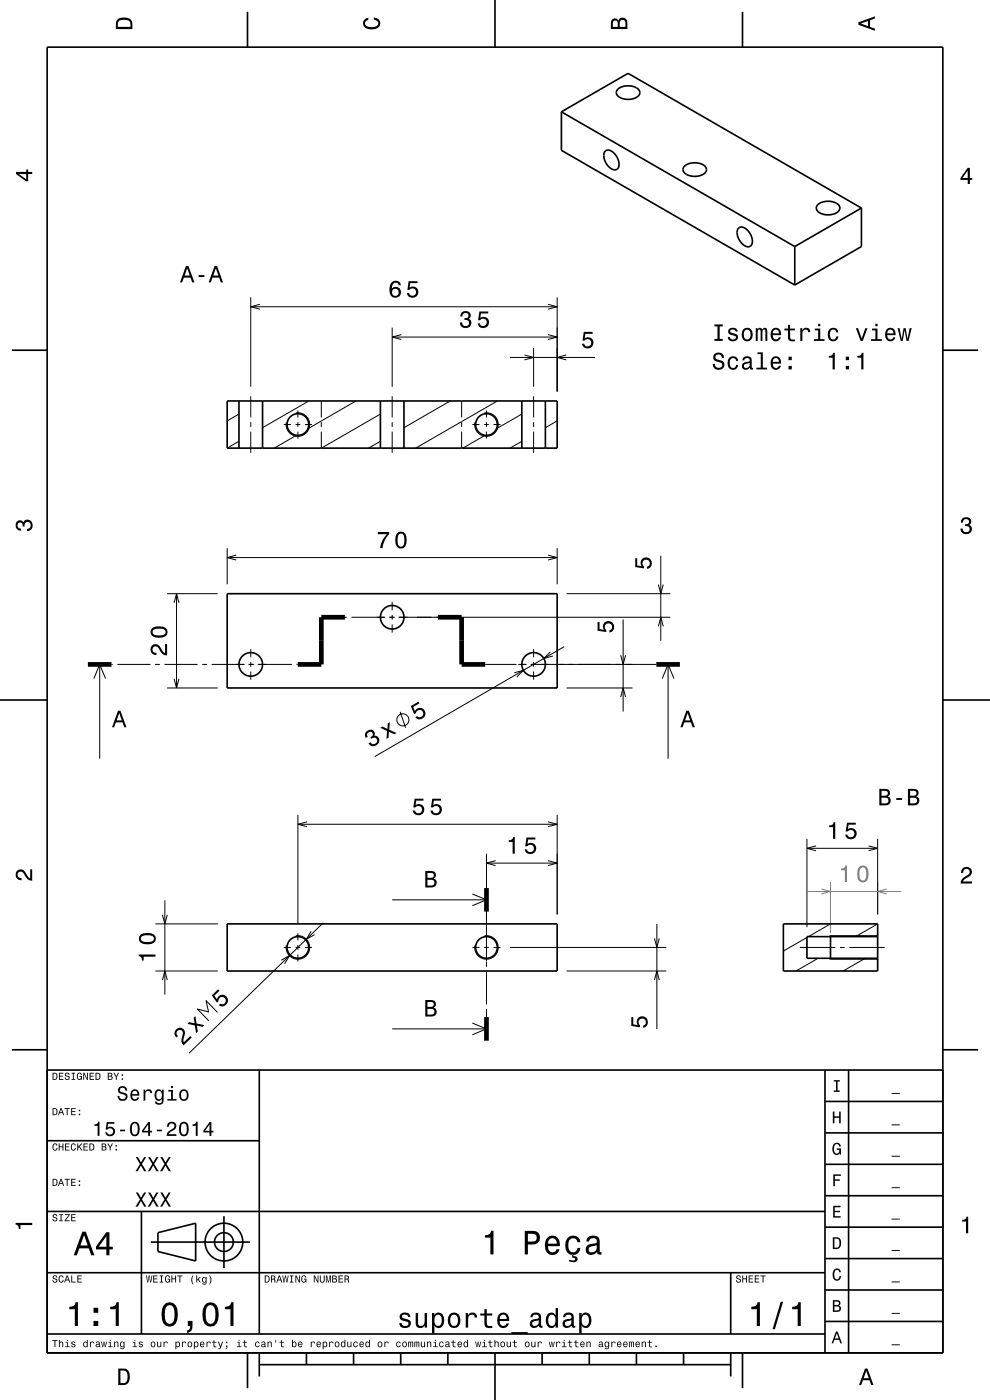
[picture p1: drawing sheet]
<svg xmlns="http://www.w3.org/2000/svg" width="210mm" height="297mm" viewBox="0 0 210 297" stroke-linecap="round" stroke-linejoin="round" font-family="sans-serif">
<g fill="none" stroke="#000" stroke-width=".21">
<path d="M53.2 63.1v19M53.2 65.1h65M55.1 64.6l-1.9 .5 1.9 .5M83.2 69.5v12.6M83.2 71.5h35M85.1 71l-1.9 .5 1.9 .5M108.2 75.8h18M111.3 75.3l1.9 .5-1.9 .5M113.2 73.8v8.3M116.3 71l1.9 .5-1.9 .5M116.3 64.6l1.9 .5-1.9 .5M118.2 63.1v20"/>
<path d="M120.1 75.3l-1.9 .5 1.9 .5M50.7 93.6l-2.5 1.5M50.7 87.8l-2.5 1.5M53.2 84.1v4.5M53.2 89.6v1M53.2 91.6v4.5M60.2 90.1h1.5M62.7 90.1h1M62.8 87.6a2.5 2.5 0 0 1 2.9 2.3 2.5 2.5 0 0 1-2.7 2.7 2.5 2.5 0 0 1-2.3-3M62.9 92.3l-4.7 2.8M63.2 87.1v1.5M63.2 89.6v1"/>
<path d="M63.2 91.6v1.5M64.7 90.1h1.5M65.5 85.1l-9.8 5.6M68.2 85.1v3.5M68.2 89.6v1M68.2 91.6v3.5M75.5 85.1l-10.2 5.9M80.7 93.6l-2.5 1.5M80.7 87.8l-12.5 7.3M83.2 84.1v4.5M83.2 89.6v1M83.2 91.6v4.5"/>
<path d="M95.5 85.1l-9.8 5.6M97.9 85.1v3.5M97.9 89.6v1M97.9 91.6v3.5M100.2 90.1h1.5M102.7 90.1h1M102.8 87.6a2.5 2.5 0 0 1 2.9 2.3 2.5 2.5 0 0 1-2.7 2.7 2.5 2.5 0 0 1-2.3-3M102.9 92.3l-4.7 2.8M103.2 87.1v1.5M103.2 89.6v1M103.2 91.6v1.5M104.7 90.1h1.5"/>
<path d="M105.5 85.1l-17.3 10M110.7 93.6l-2.5 1.5M110.7 87.8l-5.4 3.2M113.2 84.1v4.5M113.2 89.6v1M113.2 91.6v4.5M118.2 89.3l-2.5 1.4M48.2 116.3v7.6M48.2 118.3h70M50.1 117.8l-1.9 .5 1.9 .5M116.3 117.8l1.9 .5-1.9 .5M118.2 116.3v7.6"/>
<path d="M140.2 117.9v18M35.4 125.9h10.8M36.9 127.9l.5-2 .6 2M37.4 125.9v20M53.2 137.7v1.7M73.2 130.9h.3M74.5 130.9h7.2M82.5 130.9h1.2M83.2 127.7v1.7M83.2 130.4v1M83.2 132.4v1.8M84.5 130.9h57.7"/>
<path d="M113.2 137.7v1.7M116.8 138.3l-1.4 1.4 1.9-.5M119.7 137.2l-40.2 23.3M120.2 125.9h22M131.7 139l.5 1.9 .5-1.9M132.2 131.4v19.5M139.7 124l.5 1.9 .5-1.9M139.7 132.9l.5-2 .5 2M19.9 143.9l1.2-3 1.3 3M21.1 140.9v20M23.7 140.9h.2M24.9 140.9h7"/>
<path d="M32.9 140.9h1M34.9 140.9h7M35.4 145.9h10.8M36.9 144l.5 1.9 .6-1.9M42.9 140.9h1M44.9 140.9h7M52.7 140.9h1.2M53.2 140.4v1M53.2 142.4v1.8M54.7 140.9h7.2M62.9 140.9h.3M84.9 151l1.1 3.4"/>
<path d="M102.9 140.9h6.7M109.1 142.7l1.9-.5-1.4 1.4M109.9 140.9h1.8M112.6 140.9h26.6M113.2 140.4v1M113.2 142.4v1.8M120.2 145.9h14M131.7 147.9l.5-2 .5 2M140.5 143.9l1.2-3 1.3 3M141.7 140.9v20M63.2 172.9v23.1M63.2 174.9h55"/>
<path d="M65.1 174.3l-1.9 .6 1.9 .5M116.3 174.3l1.9 .6-1.9 .5M118.2 172.9v21.1M171.2 178v18.7M186.2 178v16M33 196h13.2M34.5 194.1l.5 1.9 .5-1.9M35 191v20M62.8 198.5a2.5 2.5 0 0 1 2.9 2.3 2.5 2.5 0 0 1-2.7 2.7 2.5 2.5 0 0 1-2.3-2.9M63.2 198v1.5M66 197.5l-1 1.8 1.7-1M68.6 195.8l-28.5 27.6"/>
<path d="M83.2 190.9h20M100.2 189.6l3 1.3-3 1.2M102.8 198.5a2.5 2.5 0 0 1 2.9 2.4 2.5 2.5 0 0 1-2.7 2.6 2.5 2.5 0 0 1-2.3-2.9M103.2 193.4v1.7M103.2 181.1v14.9M103.2 196.1v7.9M103.2 183.1h15M105.1 182.6l-1.9 .5 1.9 .5M116.3 182.6l1.9 .5-1.9 .5M138.8 199.1l.5 1.9 .6-1.9M139.3 196v22.3M171.2 198.9l-5 2.9"/>
<path d="M176.2 196l-4.7 2.7M186.2 196l-4.7 2.7M186.2 198.5h-10l-.4 .2M33 206h13.2M34.5 207.9l.5-1.9 .5 1.9M46.1 214.8l-2.4-2.5 .5 2.4-2.3-.6 2.4 2.5M59.7 203.7l1.7-1-1 1.8M60.2 201h1.5M62.7 201h1M63.2 200.5v1M63.2 202.5v1.5M64.7 201h1.5"/>
<path d="M83.2 218.3h20M100.2 217l3 1.3-3 1.2M100.2 201h1.5M102.7 201h1M103.2 204.1v1M103.2 206.1v7M103.2 214.1v1.7M104.7 201h1.5M108.2 201h33.1M120.2 206h21.1M138.8 207.9l.5-1.9 .6 1.9M169.7 201h7.5"/>
<path d="M173.5 203.3l-4.6 2.7M175.8 203.3l.4 .2h10M178.2 201h1M180.2 201h7.5M183.5 203.3l-4.6 2.7"/>
<circle cx="85.5" cy="152.7" r="1.28"/>
</g>
<path d="M176.2 187.1v10.8M186.2 187.1v6.9" fill="none" stroke="#808080" stroke-width=".21"/>
<g fill="none" stroke="#000" stroke-width=".35">
<path d="M10 10h190v277h-190zM52.5 2.5v7.5M105 0v10M131 19a3.4 3.4 0 0 1 4.6 .2 1.27 1.27 0 0 1-1.1 1.7 3.2 3.2 0 0 1-3.7-1v-.5zM157.5 2.5v7.5M119.1 23.7l14.1-8.1 49.5 28.5M119.1 23.7l49.5 28.6M119.1 23.7v8.2l49.5 28.6M128.4 32a1.94 1.94 0 0 1 2.5 1.4l.3 .9a1.13 1.13 0 0 1 0 1.2 1.13 1.13 0 0 1-1.1 .5 3.1 3.1 0 0 1-1.8-3.9zM145.2 35.2a3.4 3.4 0 0 1 4.6 .3 1.28 1.28 0 0 1-1.2 1.7 3.2 3.2 0 0 1-3.7-.9 .95 .95 0 0 1 .3-1.1zM156.7 48.4a1.69 1.69 0 0 1 2.2 .9 2.22 2.22 0 0 1 .2 3 2.24 2.24 0 0 1-2.5-1.9l-.2-1.1zM168.6 52.3v8.2"/>
<path d="M173.5 43.4a3.4 3.4 0 0 1 4.5 .3 1.26 1.26 0 0 1-1.1 1.7 3.2 3.2 0 0 1-3.7-1 .95 .95 0 0 1 .3-1zM182.7 44.1l-14.1 8.2M182.7 44.1v8.2l-14.1 8.2M2.5 74.3h7.5M200 74.3h7.5M48.2 85.1h70v10h-70zM50.7 85.1v10M55.7 85.1v10M80.7 85.1v10M85.7 85.1v10M110.7 85.1v10M115.7 85.1v10"/>
<path d="M48.2 125.9h70v20h-70zM0 148.5h10M200 148.5h10M48.2 196h70v10h-70zM166.2 196h20v10h-20zM176.2 198.5v5M186.2 198.7h-15v4.6h15M2.5 222.7h7.5M10 227h190M55 227v56M175 233.7h25M175 227v60"/>
<path d="M180 227v60M200 222.7h7.5M10 257h165M10 242h45M30 257v26M47.5 258v11M175 253.7h25M175 247h25M175 240.3h25M10 270h165M32 263.5h21M33.5 261.5l8-2v8l-8-2z"/>
<path d="M155 270v13M175 273.7h25M175 267h25M175 260.3h25M10 283h165M52.5 287v7.5M55 289.5h100M55 287v5M65 287v2.5M75 287v2.5M85 287v2.5M95 287v2.5"/>
<path d="M105 287v10M115 287v2.5M125 287v2.5M135 287v2.5M145 287v2.5M155 287v5M157.5 287v7.5M175 280.3h25"/>
<circle cx="63.2" cy="90.1" r="2.3"/>
<circle cx="103.2" cy="90.1" r="2.3"/>
<circle cx="83.2" cy="130.9" r="2.5"/>
<circle cx="53.2" cy="140.9" r="2.5"/>
<circle cx="113.2" cy="140.9" r="2.5"/>
<circle cx="63.2" cy="201" r="2.3"/>
<circle cx="103.2" cy="201" r="2.3"/>
<circle cx="47.5" cy="263.5" r="2"/>
<circle cx="47.5" cy="263.5" r="4"/>
</g>
<path d="M73.2 130.9h-5v10h-5M92.9 130.9h5v10h5M18.6 140.9h5.1M139.2 140.9h5M103.2 188.4v5M103.2 215.8v5" fill="none" stroke="#000" stroke-width="1" stroke-linecap="butt"/>
<g fill="#000">
<path d="M25 4a2.2 2.2 0 0 0-.4 2.2h3.5v-1.2a1.42 1.42 0 0 0-1.8-1.3zM25.3 4.4a2.13 2.13 0 0 1 2.3 .3l.1 1h-2.7l.1-1z" fill-rule="evenodd"/>
<path d="M77.3 4.2l.8-.4v.4a.7 .7 0 0 0-.7 .5 .7 .7 0 0 0 .4 .8 1.7 1.7 0 0 0 2.5-.5 .9 .9 0 0 0-1-.8v-.5a1.24 1.24 0 0 1 1.4 1.1 1.24 1.24 0 0 1-1.1 1.4 2.22 2.22 0 0 1-2.5-.7l-.1-.5z" fill-rule="evenodd"/>
<path d="M129.8 4.2l-.2 .7v1.3h3.5v-1.4a.98 .98 0 0 0-.8-1 .98 .98 0 0 0-1.1 .6 .83 .83 0 0 0-1.4-.2zM130.1 4.5a.54 .54 0 0 1 .7-.1 .54 .54 0 0 1 .2 .6v.7h-1zM131.6 4.4a.62 .62 0 0 1 .7-.1 .62 .62 0 0 1 .4 .6v.8h-1.2z" fill-rule="evenodd"/>
<path d="M182.1 4.7v.6l3.5 1.2v-.4l-1-.4v-1.4l1-.4v-.4zM182.6 5l1.5-.5v1z" fill-rule="evenodd"/>
<path d="M3.4 36.5v.4l2.1 1.6h.5v-1.6h.8v-.4h-.8v-.5h-.4v.5zM4 36.9h1.6v1.1z" fill-rule="evenodd"/>
<path d="M205.3 35.6l-1.6 2.1v.5h1.6v.8h.4v-.8h.5v-.4h-.5v-2.2zM205.3 36.2v1.6h-1.1z" fill-rule="evenodd"/>
<path d="M39.5 56.4l-1.3 3.5h.4l.4-1h1.4l.4 1h.4l-1.2-3.5zM39.7 56.9l.5 1.6h-1zM42.1 58.4v.4h1.3v-.4zM45.5 56.4l-1.3 3.5h.5l.4-1h1.4l.3 1h.5l-1.3-3.5zM45.8 56.9l.5 1.6h-1.1z" fill-rule="evenodd"/>
<path d="M83.1 59.8l-.4 .9a1.75 1.75 0 0 0 1.2 2.5 1.15 1.15 0 0 0 1.1-1.6 1.15 1.15 0 0 0-1.9-.4 1.02 1.02 0 0 1 .8-1.2 .59 .59 0 0 1 .7 .5h.4a1.12 1.12 0 0 0-.7-.9 1.12 1.12 0 0 0-1.2 .2zM83.1 62a.75 .75 0 0 1 1.5 0 .75 .75 0 0 1-1.5 0zM86.7 59.7l-.3 1.8h.4a.79 .79 0 0 1 1.2-.2 .79 .79 0 0 1 0 1.2 .79 .79 0 0 1-1.1-.1l-.1-.2h-.5a1.21 1.21 0 0 0 1.5 1 1.21 1.21 0 0 0 .8-1.6 1.21 1.21 0 0 0-1.7-.6l.1-.9h1.6v-.4z" fill-rule="evenodd"/>
<path d="M97.9 66.3l-.3 .8h.5a.62 .62 0 0 1 .3-.7 .62 .62 0 0 1 .8 .2 .62 .62 0 0 1-.2 .9h-.5v.4a.72 .72 0 0 1 1 .4 .72 .72 0 0 1-.5 .9 .72 .72 0 0 1-.9-.5l-.1-.3h-.4a1.18 1.18 0 0 0 1.5 1.2 1.18 1.18 0 0 0 .6-1.8l-.3-.2a.9 .9 0 0 0 .4-1.1 .9 .9 0 0 0-1.1-.5zM101.7 66.1l-.3 1.8h.4a.79 .79 0 0 1 1.2-.2 .79 .79 0 0 1 0 1.2 .79 .79 0 0 1-1.1-.1l-.1-.2h-.5a1.21 1.21 0 0 0 1.5 1 1.21 1.21 0 0 0 .8-1.6 1.21 1.21 0 0 0-1.7-.6l.1-.9h1.6v-.4z" fill-rule="evenodd"/>
<path d="M123.8 70.4h1.9v.4h-1.5l-.2 1a1.21 1.21 0 0 1 1.8 .5 1.21 1.21 0 0 1-.8 1.7 1.21 1.21 0 0 1-1.5-1.1h.4a.79 .79 0 0 0 1.1 .5 .79 .79 0 0 0 .4-1.1 .79 .79 0 0 0-1.1-.3l-.3 .3h-.4z" fill-rule="evenodd"/>
<path d="M3.6 110.6a.86 .86 0 0 1 1.4 .2 1.06 1.06 0 0 1 1.2-.5 1.06 1.06 0 0 1 .7 1.2 1.1 1.1 0 0 1-1.2 1.2v-.5a.71 .71 0 0 0 .8-1 .71 .71 0 0 0-1.3-.1v.6h-.4a.61 .61 0 0 0-.3-.8 .61 .61 0 0 0-.8 .3 .61 .61 0 0 0 .2 .8l.6 .1v.5a1.15 1.15 0 0 1-1.2-.7 1.15 1.15 0 0 1 .3-1.3z" fill-rule="evenodd"/>
<path d="M80.1 112.9v.4h2a5.2 5.2 0 0 0-1.5 3h.5a5.3 5.3 0 0 1 1.4-3v-.4zM84.2 113.2a2.68 2.68 0 0 0 .3 3.1 1.14 1.14 0 0 0 1.7-.9 2.31 2.31 0 0 0-.6-2.5l-.5-.1-.6 .1zM84.7 113.3h.7a2.38 2.38 0 0 1 0 2.6h-.7a2.37 2.37 0 0 1 0-2.6z" fill-rule="evenodd"/>
<path d="M204.1 110a1.08 1.08 0 0 1 1.4-.2 1.08 1.08 0 0 1 .4 1.3l-.3 .3a1.06 1.06 0 0 1 .5 1.2 1.06 1.06 0 0 1-1.2 .7 1.1 1.1 0 0 1-1.2-1.2h.5a.71 .71 0 0 0 1 .8 .71 .71 0 0 0 .1-1.3h-.6v-.4a.61 .61 0 0 0 .8-.3 .61 .61 0 0 0-.2-.8 .61 .61 0 0 0-.9 .2l-.1 .6h-.5z" fill-rule="evenodd"/>
<path d="M32.2 137a1.2 1.2 0 0 0-.2 1.3 1.2 1.2 0 0 0 1.2 .7v-.5a.7 .7 0 0 1-.9-.5 .7 .7 0 0 1 .6-.9 .7 .7 0 0 1 .8 .5 1.81 1.81 0 0 0 1.7 1.4v-2.4h-.4v1.9a2.23 2.23 0 0 1-1.1-1.4 1.1 1.1 0 0 0-1.7-.1zM32.4 133.2a1.13 1.13 0 0 0-.4 1.2 1.13 1.13 0 0 0 1 .8 2.27 2.27 0 0 0 2.4-.6 1.14 1.14 0 0 0-.9-1.6 2.9 2.9 0 0 0-2.1 .2zM32.4 133.7a2.38 2.38 0 0 1 2.6 0v.7a2.38 2.38 0 0 1-2.6 0z" fill-rule="evenodd"/>
<path d="M126.8 131.9h.4v1.6l.9 .1a1.21 1.21 0 0 1 .6-1.7 1.21 1.21 0 0 1 1.6 .8 1.21 1.21 0 0 1-1 1.5v-.5a.79 .79 0 0 0 .5-1 .79 .79 0 0 0-1.1-.4 .79 .79 0 0 0-.3 1.1l.2 .3v.4l-1.8-.3z" fill-rule="evenodd"/>
<path d="M134.7 118.4h.5v1.6l.9 .1a1.21 1.21 0 0 1 .6-1.7 1.21 1.21 0 0 1 1.6 .8 1.21 1.21 0 0 1-1 1.5v-.5a.79 .79 0 0 0 .5-1 .79 .79 0 0 0-1.1-.4 .79 .79 0 0 0-.3 1.1l.2 .3v.4l-1.9-.3z" fill-rule="evenodd"/>
<path d="M25 150.8l-1.2 3.5h.4l.4-1h1.4l.4 1h.4l-1.3-3.5zM25.3 151.3l.5 1.5h-1z" fill-rule="evenodd"/>
<path d="M77.6 155.3a1.06 1.06 0 0 0 0 1.3l.4-.3a.62 .62 0 0 1-.1-.8 .62 .62 0 0 1 .8-.2 .62 .62 0 0 1 .2 .8l-.4 .3 .2 .4a.72 .72 0 0 1 1.1-.1 .72 .72 0 0 1 0 1 .72 .72 0 0 1-1 0l-.2-.2-.4 .2a1.18 1.18 0 0 0 1.9 .3 1.18 1.18 0 0 0-.4-1.9h-.3a.9 .9 0 0 0-.3-1.2 .9 .9 0 0 0-1.1 .1zM80.7 154.4l1.4 .7-.1 1.6 .4-.2 .1-1.3 1.1 .6 .5-.3-1.5-.7 .1-1.6-.4 .3-.1 1.1-1.1-.5z" fill-rule="evenodd"/>
<path d="M87.2 149.8l1.6-1 .2 .4-1.3 .8 .3 .9a1.21 1.21 0 0 1 1.8-.4 1.21 1.21 0 0 1 .1 1.8 1.21 1.21 0 0 1-1.8-.2l.4-.2a.79 .79 0 0 0 1.2-.1 .79 .79 0 0 0-.3-1.1 .79 .79 0 0 0-1.1 .3l-.1 .3-.4 .2z" fill-rule="evenodd"/>
<path d="M145.6 150.8l-1.3 3.5h.5l.4-1h1.4l.3 1h.5l-1.3-3.5zM145.9 151.3l.5 1.5h-1.1z" fill-rule="evenodd"/>
<path d="M88 169.4l-.3 1.9h.4a.79 .79 0 0 1 1.1-.2 .79 .79 0 0 1 .1 1.2 .79 .79 0 0 1-1.2-.1l-.1-.2h-.4a1.21 1.21 0 0 0 1.5 1 1.21 1.21 0 0 0 .8-1.6 1.21 1.21 0 0 0-1.8-.6l.2-.9h1.5v-.5zM91.7 169.4l-.3 1.9h.4a.79 .79 0 0 1 1.2-.2 .79 .79 0 0 1 0 1.2 .79 .79 0 0 1-1.1-.1l-.1-.2h-.5a1.21 1.21 0 0 0 1.5 1 1.21 1.21 0 0 0 .8-1.6 1.21 1.21 0 0 0-1.7-.6l.1-.9h1.6v-.5z" fill-rule="evenodd"/>
<path d="M186.5 167.4v3.5h1.3a.98 .98 0 0 0 1.1-.8 .98 .98 0 0 0-.6-1.1 .86 .86 0 0 0 .4-1.1 .86 .86 0 0 0-.9-.5zM187 167.8h.7a.53 .53 0 0 1 .6 .5 .53 .53 0 0 1-.6 .5h-.7zM187 169.2h.7a.61 .61 0 0 1 .8 .6 .61 .61 0 0 1-.7 .6h-.8zM190.1 169.3v.4h1.2v-.4zM192.6 167.4v3.5h1.3a.98 .98 0 0 0 1.1-.8 .98 .98 0 0 0-.6-1.1 .86 .86 0 0 0 .4-1.1 .86 .86 0 0 0-1-.5zM193.1 167.8h.7a.53 .53 0 0 1 .6 .5 .53 .53 0 0 1-.7 .5h-.6zM193.1 169.2h.7a.61 .61 0 0 1 .7 .6 .61 .61 0 0 1-.6 .6h-.8z" fill-rule="evenodd"/>
<path d="M3.6 184.7a1.22 1.22 0 0 1 2 .8l.4 .5 .4 .3v-1.9h.4v2.4a1.8 1.8 0 0 1-1.7-1.4 .71 .71 0 0 0-.9-.5 .71 .71 0 0 0-.5 .9 .71 .71 0 0 0 .9 .5v.4a1.19 1.19 0 0 1-1.2-.6 1.19 1.19 0 0 1 .2-1.4z" fill-rule="evenodd"/>
<path d="M90.2 184.8v3.5h1.3a.98 .98 0 0 0 1.1-.8 .98 .98 0 0 0-.6-1.1 .86 .86 0 0 0 .4-1.1 .86 .86 0 0 0-.9-.5zM90.7 185.2h.7a.53 .53 0 0 1 .6 .5 .53 .53 0 0 1-.6 .5h-.7zM90.7 186.6h.7a.61 .61 0 0 1 .8 .6 .61 .61 0 0 1-.7 .7h-.8z" fill-rule="evenodd"/>
<path d="M107.9 178.3v.3h.8v2.5h.5v-3.5h-.4a.77 .77 0 0 1-.9 .7zM111.7 177.7l-.3 1.8h.4a.79 .79 0 0 1 1.2-.2 .79 .79 0 0 1 0 1.2 .79 .79 0 0 1-1.1-.1l-.1-.2h-.5a1.21 1.21 0 0 0 1.5 1 1.21 1.21 0 0 0 .8-1.6 1.21 1.21 0 0 0-1.7-.6l.1-.9h1.6v-.4z" fill-rule="evenodd"/>
<path d="M204.2 184.2a1.18 1.18 0 0 1 1.9 .3 1.18 1.18 0 0 1-1 1.7l-.5 .4-.3 .4h1.9v.4h-2.4a1.81 1.81 0 0 1 1.4-1.7 .71 .71 0 0 0 .5-.9 .71 .71 0 0 0-.9-.5 .71 .71 0 0 0-.5 .9h-.5z" fill-rule="evenodd"/>
<path d="M29.4 202.5v.3a.77 .77 0 0 1 .7 1h.4v-.8h2.5v-.5zM29.9 198.2a1.13 1.13 0 0 0-.4 1.2 1.13 1.13 0 0 0 1 .9 2.28 2.28 0 0 0 2.5-.6 1.14 1.14 0 0 0-.9-1.7 2.85 2.85 0 0 0-2.2 .2zM30 198.8a2.38 2.38 0 0 1 2.6 0v.7a2.37 2.37 0 0 1-2.6 0z" fill-rule="evenodd"/>
<path d="M44.9 211.2l1.4-1.3 .3 .3-1.1 1 .5 .8a1.21 1.21 0 0 1 1.7-.8 1.21 1.21 0 0 1 .5 1.7 1.21 1.21 0 0 1-1.8 .3l.4-.3a.79 .79 0 0 0 1.1-.4 .79 .79 0 0 0-.5-1 .79 .79 0 0 0-1 .5l-.1 .4-.3 .3z" fill-rule="evenodd"/>
<path d="M90.2 212.1v3.5h1.3a.98 .98 0 0 0 1.1-.7 .98 .98 0 0 0-.6-1.1 .86 .86 0 0 0 .4-1.1 .86 .86 0 0 0-.9-.6zM90.7 212.6h.7a.53 .53 0 0 1 .6 .5 .53 .53 0 0 1-.6 .5h-.7zM90.7 214h.7a.61 .61 0 0 1 .8 .6 .61 .61 0 0 1-.7 .6h-.8z" fill-rule="evenodd"/>
<path d="M133.9 215.8h.4v1.5l1 .2a1.21 1.21 0 0 1 .5-1.8 1.21 1.21 0 0 1 1.7 .8 1.21 1.21 0 0 1-1.1 1.5v-.4a.8 .8 0 0 0 .4-1.2 .8 .8 0 0 0-1.3-.1 .8 .8 0 0 0 .3 1.2v.4l-1.9-.2z" fill-rule="evenodd"/>
<path d="M11.1 227.6v1.5h.5a.77 .77 0 0 0 .6-.8 .77 .77 0 0 0-.6-.7zM11.3 227.8a.58 .58 0 0 1 .7 .5 .58 .58 0 0 1-.7 .6zM12.5 227.6v1.5h.9v-.2h-.7v-.5h.7v-.2h-.7v-.4h.7v-.2zM13.9 227.7a.53 .53 0 0 0 0 .6 .53 .53 0 0 0 .6 .2 .32 .32 0 0 1-.2 .5 .32 .32 0 0 1-.4-.4h-.2a.5 .5 0 0 0 .7 .5 .5 .5 0 0 0 .1-.8l-.3-.1a.28 .28 0 0 1-.2-.4 .28 .28 0 0 1 .4-.1 .28 .28 0 0 1 .2 .3h.1a.51 .51 0 0 0-.3-.4 .51 .51 0 0 0-.5 .1zM15.2 227.6v.2h.3v1.1h-.3v.2h.7v-.2h-.2v-1.1h.2v-.2zM16.4 227.8l-.1 .2a.69 .69 0 0 0 0 .8 .69 .69 0 0 0 .8 .3l.2-.2 .1 .2v-.8h-.6v.2h.4l-.2 .4a.6 .6 0 0 1-.5-.6 .6 .6 0 0 1 .5-.6l.2 .3h.2l-.1-.2a.51 .51 0 0 0-.9 0zM17.7 227.6v1.5h.1v-1.2l.6 1.2h.2v-1.5h-.1v1.2l-.6-1.2zM19 227.6v1.5h1v-.2h-.8v-.5h.7v-.2h-.7v-.4h.7v-.2zM20.3 227.6v1.5h.5a.77 .77 0 0 0 .6-.8 .77 .77 0 0 0-.6-.7zM20.5 227.8a.58 .58 0 0 1 .6 .5 .58 .58 0 0 1-.6 .6zM22.9 227.6v1.5h.5a.42 .42 0 0 0 .5-.3 .42 .42 0 0 0-.3-.5l.2-.2-.1-.4zM23.1 227.8h.3a.23 .23 0 0 1 .2 .2 .23 .23 0 0 1-.2 .2h-.3zM23.1 228.4h.3a.26 .26 0 0 1 .3 .2 .26 .26 0 0 1-.3 .3h-.3zM24.1 227.6l.5 .9v.6h.2v-.6l.5-.9h-.3l-.3 .7-.4-.7zM25.8 228.8v.3h.3v-.3zM25.8 227.9v.3h.3v-.3z" fill-rule="evenodd"/>
<path d="M11.1 235.1v1.5h.5a.77 .77 0 0 0 .6-.8 .77 .77 0 0 0-.6-.7zM11.3 235.3a.58 .58 0 0 1 .7 .5 .58 .58 0 0 1-.7 .6zM12.8 235.1l-.5 1.5h.2l.2-.5h.6l.1 .5h.2l-.5-1.5zM13 235.3l.2 .7h-.5zM13.7 235.1v.2h.5v1.3h.2v-1.3h.4v-.2zM15.1 235.1v1.5h1v-.2h-.8v-.5h.7v-.2h-.7v-.4h.7v-.2zM16.7 236.3v.3h.3v-.3zM16.7 235.4v.3h.3v-.3z" fill-rule="evenodd"/>
<path d="M25.3 230.6a.82 .82 0 0 0-.3 1 .82 .82 0 0 0 .8 .5 .66 .66 0 0 1 .8 .8 .71 .71 0 0 1-.8 .3 .71 .71 0 0 1-.5-.7h-.4a1.04 1.04 0 0 0 1.3 1.1 1.04 1.04 0 0 0 .6-1.6l-.7-.2a.61 .61 0 0 1-.7-.6 .6 .6 0 0 1 .7-.4 .6 .6 0 0 1 .5 .6h.4a1 1 0 0 0-.6-1 1 1 0 0 0-1.1 .2zM27.9 231.4a1.32 1.32 0 0 0 .7 2.2 .91 .91 0 0 0 .9-.8h-.4l-.1 .3-.4 .1a.65 .65 0 0 1-.6-.8h1.6a1 1 0 0 0-.5-1.1 1 1 0 0 0-1.2 .1zM28.2 231.6a.57 .57 0 0 1 .7-.1 .57 .57 0 0 1 .3 .6h-1.2zM30.4 231.2v2.3h.4v-1.3a.57 .57 0 0 1 .3-.7 .57 .57 0 0 1 .7 .2l.1 .2h.4a.76 .76 0 0 0-.6-.8 .76 .76 0 0 0-.9 .4v-.3zM33 231.4a1.35 1.35 0 0 0 .7 2.2l.3-.1 .3-.4a.63 .63 0 0 1-.2 .9 .63 .63 0 0 1-.9-.3h-.3a.94 .94 0 0 0 1 .7 .94 .94 0 0 0 .8-1v-2.2h-.4v.3l-.2-.3a.77 .77 0 0 0-1.1 .2zM33.3 231.6a.54 .54 0 0 1 .6-.2 .54 .54 0 0 1 .4 .5 .78 .78 0 0 1 0 .9 .78 .78 0 0 1-.8 .4 1.21 1.21 0 0 1-.2-1.6zM35.7 231.2v.4h.6v1.6h-.8v.3h2v-.3h-.8v-2zM36.3 230.4v.4h.4v-.4zM38.3 231.4a1.24 1.24 0 0 0-.2 1.5 1.24 1.24 0 0 0 1.3 .6 1.34 1.34 0 0 0 .6-1.4 1.34 1.34 0 0 0-1-1zM38.5 231.6a.58 .58 0 0 1 .7-.2 .58 .58 0 0 1 .4 .5 .8 .8 0 0 1 0 .9 .8 .8 0 0 1-.9 .4 1.17 1.17 0 0 1-.2-1.6z" fill-rule="evenodd"/>
<path d="M37.4 218.4a1.12 1.12 0 0 0 0 1.7l.3-.3a.7 .7 0 0 1-.2-1 .7 .7 0 0 1 1-.2 .7 .7 0 0 1 .2 1 1.8 1.8 0 0 0 .2 2.2l1.8-1.7-.3-.3-1.4 1.3a2.19 2.19 0 0 1 .2-1.8 1.08 1.08 0 0 0-.6-1.2 1.08 1.08 0 0 0-1.2 .3zM39.8 217.2l1.5 .3 .3 1.7 .4-.4-.3-1.2 1.3 .2 .4-.3-1.7-.4-.3-1.5-.3 .3 .2 1.2-1.2-.3z" fill-rule="evenodd"/>
<path d="M176.7 235.8h.3v1h1v-1h.3v2.5h-.3v-1.2h-1v1.2h-.3z" fill-rule="evenodd"/>
<path d="M176.9 229.1h1.2v.3h-.4v1.9h.4v.3h-1.2v-.3h.4v-1.9h-.4z" fill-rule="evenodd"/>
<path d="M189.1 238.5h1.8v.2h-1.8z" fill-rule="evenodd"/>
<path d="M189.1 231.9h1.8v.2h-1.8z" fill-rule="evenodd"/>
<path d="M3.3 259.4h3.5v.5h-2.5v.8h-.3a.77 .77 0 0 0-.7-.9z" fill-rule="evenodd"/>
<path d="M11.3 257.7a.53 .53 0 0 0 0 .6 .53 .53 0 0 0 .6 .2 .32 .32 0 0 1-.2 .5 .32 .32 0 0 1-.4-.4h-.2a.5 .5 0 0 0 .7 .5 .5 .5 0 0 0 .1-.8l-.3-.1a.29 .29 0 0 1-.2-.4 .29 .29 0 0 1 .4-.1 .29 .29 0 0 1 .2 .3h.1a.51 .51 0 0 0-.3-.4 .51 .51 0 0 0-.5 .1zM12.6 257.6v.2h.3v1.1h-.3v.2h.7v-.2h-.2v-1.1h.2v-.2zM13.8 257.6v.2h.8l-.9 1.3h1.1v-.2h-.8l.8-1.3zM15.1 257.6v1.5h1v-.2h-.8v-.5h.7v-.2h-.7v-.4h.7v-.2z" fill-rule="evenodd"/>
<path d="M11.1 250.1v1.5h.5a.77 .77 0 0 0 .6-.8 .77 .77 0 0 0-.6-.7zM11.3 250.3a.58 .58 0 0 1 .7 .5 .58 .58 0 0 1-.7 .6zM12.8 250.1l-.5 1.5h.2l.2-.5h.6l.1 .5h.2l-.5-1.5zM13 250.3l.2 .7h-.5zM13.7 250.1v.2h.5v1.3h.2v-1.3h.4v-.2zM15.1 250.1v1.5h1v-.2h-.8v-.5h.7v-.2h-.7v-.4h.7v-.2zM16.7 251.3v.3h.3v-.3zM16.7 250.4v.3h.3v-.3z" fill-rule="evenodd"/>
<path d="M11.3 242.7l-.1 .3a.67 .67 0 0 0 0 .8 .67 .67 0 0 0 .8 .2l.2-.5h-.2l-.2 .4a.6 .6 0 0 1-.5-.6 .6 .6 0 0 1 .5-.6l.2 .3h.2l-.2-.3a.5 .5 0 0 0-.7 0zM12.4 242.6v1.5h.3v-.7h.6v.7h.2v-1.5h-.2v.6h-.6v-.6zM13.8 242.6v1.5h.9v-.2h-.7v-.5h.7v-.2h-.7v-.4h.7v-.2zM15.2 242.7l-.1 .3a.67 .67 0 0 0 0 .8 .67 .67 0 0 0 .8 .2l.2-.5h-.2l-.2 .4a.6 .6 0 0 1-.5-.6 .6 .6 0 0 1 .5-.6l.2 .3h.2l-.2-.3a.5 .5 0 0 0-.7 0zM16.4 242.6v1.5h.2v-.6l.2-.1 .5 .7h.2l-.6-.9 .6-.6h-.3l-.6 .7v-.7zM17.7 242.6v1.5h1v-.2h-.8v-.5h.7v-.2h-.7v-.4h.7v-.2zM19 242.6v1.5h.5a.77 .77 0 0 0 .6-.8 .77 .77 0 0 0-.6-.7zM19.2 242.8a.58 .58 0 0 1 .6 .5 .58 .58 0 0 1-.6 .6zM21.6 242.6v1.5h.5a.42 .42 0 0 0 .5-.3 .42 .42 0 0 0-.3-.5l.2-.2-.1-.4zM21.8 242.8h.3a.23 .23 0 0 1 .2 .2 .23 .23 0 0 1-.2 .2h-.3zM21.8 243.4h.3a.26 .26 0 0 1 .3 .2 .26 .26 0 0 1-.3 .3h-.3zM22.8 242.6l.5 .9v.6h.2v-.6l.5-.9h-.3l-.3 .7-.4-.7zM24.5 243.8v.3h.3v-.3zM24.5 242.9v.3h.3v-.3z" fill-rule="evenodd"/>
<path d="M20 238.5v.3h.7v2.2h.4v-3h-.3a.66 .66 0 0 1-.8 .5zM22.6 238l-.2 1.6h.4a.69 .69 0 0 1 1-.2 .69 .69 0 0 1 0 1.1 .69 .69 0 0 1-1.1-.3h-.4a1.04 1.04 0 0 0 1.3 .9 1.04 1.04 0 0 0 .7-1.4 1.04 1.04 0 0 0-1.5-.5l.1-.8h1.3v-.4zM25.5 239.6v.4h1v-.4zM27.8 238.4a2.29 2.29 0 0 0 .3 2.6 .98 .98 0 0 0 1.5-.8 1.97 1.97 0 0 0-.6-2.1h-.9zM28.3 238.4h.6a2.02 2.02 0 0 1 0 2.2h-.6a2.02 2.02 0 0 1 0-2.2zM31.4 238l-1.3 1.9v.3h1.3v.8h.4v-.8h.5v-.3h-.5v-1.9zM31.4 238.5v1.4h-.9zM33.3 239.6v.4h1v-.4zM35.7 238.2l-.3 .8h.4a.6 .6 0 0 1 .5-.7 .6 .6 0 0 1 .7 .5 .6 .6 0 0 1-.4 .7l-.3 .1a1.4 1.4 0 0 0-1 1.4h2.1v-.4h-1.6l.7-.7a1 1 0 0 0 .8-1.4 1 1 0 0 0-1.6-.3zM38.2 238.4a2.29 2.29 0 0 0 .4 2.6 .97 .97 0 0 0 1.4-.8 1.98 1.98 0 0 0-.5-2.1h-.9zM38.7 238.4h.6a2.04 2.04 0 0 1 0 2.2h-.6a2.02 2.02 0 0 1 0-2.2zM40.8 238.5v.3h.7v2.2h.4v-3h-.3a.66 .66 0 0 1-.8 .5zM44.4 238l-1.3 1.9v.3h1.3v.8h.4v-.8h.5v-.3h-.5v-1.9zM44.4 238.5v1.4h-.9z" fill-rule="evenodd"/>
<path d="M28.8 245.5l.9 1.4-.9 1.6h.4l.7-1.2 .7 1.2h.5l-1-1.6 .9-1.4h-.4l-.7 1.1-.6-1.1zM31.4 245.5l.9 1.4-.9 1.6h.4l.7-1.2 .7 1.2h.5l-1-1.6 .9-1.4h-.4l-.7 1.1-.6-1.1zM34 245.5l.9 1.4-.9 1.6h.4l.7-1.2 .7 1.2h.5l-1-1.6 .9-1.4h-.4l-.7 1.1-.6-1.1z" fill-rule="evenodd"/>
<path d="M28.8 253l.9 1.4-.9 1.6h.4l.7-1.2 .7 1.2h.5l-1-1.6 .9-1.4h-.4l-.7 1.1-.6-1.1zM31.4 253l.9 1.4-.9 1.6h.4l.7-1.2 .7 1.2h.5l-1-1.6 .9-1.4h-.4l-.7 1.1-.6-1.1zM34 253l.9 1.4-.9 1.6h.4l.7-1.2 .7 1.2h.5l-1-1.6 .9-1.4h-.4l-.7 1.1-.6-1.1z" fill-rule="evenodd"/>
<path d="M176.7 255.8h1.6v.3h-1.2v.8h1.1v.3h-1.1v.8h1.2v.3h-1.6z" fill-rule="evenodd"/>
<path d="M176.8 249.1h1.6v.3h-1.3v.8h1v.3h-1v1.1h-.3z" fill-rule="evenodd"/>
<path d="M176.8 242.8a.85 .85 0 0 1 1-.4 .85 .85 0 0 1 .6 .8h-.4v-.2a.49 .49 0 0 0-.5-.3 .49 .49 0 0 0-.4 .3 1.21 1.21 0 0 0 .4 1.7 .66 .66 0 0 0 .6-.8h-.6v-.3h.9v1.4h-.2v-.4l-.3 .3a.85 .85 0 0 1-1.3-.6v-1.1z" fill-rule="evenodd"/>
<path d="M189.1 258.5h1.8v.2h-1.8z" fill-rule="evenodd"/>
<path d="M189.1 251.9h1.8v.2h-1.8z" fill-rule="evenodd"/>
<path d="M189.1 245.2h1.8v.2h-1.8z" fill-rule="evenodd"/>
<path d="M11.3 270.7a.53 .53 0 0 0 0 .6 .53 .53 0 0 0 .6 .2 .32 .32 0 0 1-.2 .5 .32 .32 0 0 1-.4-.4h-.2a.5 .5 0 0 0 .7 .5 .5 .5 0 0 0 .1-.8l-.3-.1a.29 .29 0 0 1-.2-.4 .29 .29 0 0 1 .4-.1 .29 .29 0 0 1 .2 .3h.1a.51 .51 0 0 0-.3-.4 .51 .51 0 0 0-.5 .1zM12.6 270.7l-.1 .3a.67 .67 0 0 0 0 .8 .67 .67 0 0 0 .8 .2l.2-.5h-.2l-.2 .4a.6 .6 0 0 1-.5-.6 .6 .6 0 0 1 .5-.6l.2 .3h.2l-.2-.3a.5 .5 0 0 0-.7 0zM14.1 270.6l-.5 1.5h.2l.2-.5h.6l.1 .5h.2l-.5-1.5zM14.3 270.8l.2 .7h-.5zM15.1 270.6v1.5h1v-.2h-.8v-1.3zM16.4 270.6v1.5h1v-.2h-.8v-.5h.7v-.2h-.7v-.4h.7v-.2z" fill-rule="evenodd"/>
<path d="M17.5 261.3l-1.9 5h.7l.5-1.5h2l.5 1.5h.7l-1.8-5zM17.8 262l.8 2.2h-1.5zM22.6 261.4l-2.2 3v.7h2.2v1.2h.6v-1.2h.7v-.6h-.7v-3.1zM22.6 262.2v2.3h-1.6z" fill-rule="evenodd"/>
<path d="M31 270.6l.2 1.5h.2l.2-1.3 .3 1.3h.2l.2-1.5h-.2l-.1 1.3-.3-1.3h-.1l-.3 1.3-.1-1.3zM32.5 270.6v1.5h1v-.2h-.8v-.5h.7v-.2h-.7v-.4h.7v-.2zM33.9 270.6v.2h.3v1.1h-.3v.2h.7v-.2h-.2v-1.1h.2v-.2zM35.1 270.8l-.1 .2a.69 .69 0 0 0 0 .8 .69 .69 0 0 0 .8 .3l.1-.2 .2 .2v-.8h-.6v.2h.4l-.2 .4a.6 .6 0 0 1-.5-.6 .6 .6 0 0 1 .5-.6l.2 .3h.2l-.1-.2a.5 .5 0 0 0-.9 0zM36.4 270.6v1.5h.2v-.7h.6v.7h.2v-1.5h-.2v.6h-.6v-.6zM37.6 270.6v.2h.5v1.3h.2v-1.3h.4v-.2zM40.9 270.5a1.35 1.35 0 0 0 .2 2 1.83 1.83 0 0 1 0-2zM41.6 270.5v1.6h.2v-.4l.2-.2 .4 .6h.2l-.4-.8 .4-.4h-.2l-.6 .5v-.9zM43 271a.59 .59 0 0 0-.2 .8 .59 .59 0 0 0 .7 .3l.1-.2a.31 .31 0 0 1-.1 .4 .31 .31 0 0 1-.4-.1h-.2a.47 .47 0 0 0 .5 .3 .47 .47 0 0 0 .4-.5v-1.1h-.2v.2l-.3-.2zM43.1 271.2l.1-.1a.42 .42 0 0 1 .4 .4 .42 .42 0 0 1-.4 .4l-.1-.2zM44.4 270.5a1.85 1.85 0 0 1 0 2 1.22 1.22 0 0 0 0-2z" fill-rule="evenodd"/>
<path d="M34.7 276.9a4.4 4.4 0 0 0 0 3.9 1.62 1.62 0 0 0 1.7 .6 1.62 1.62 0 0 0 1.2-1.4 3.3 3.3 0 0 0-.9-3.6l-.7-.1-.8 .1zM35.5 277l.5-.1 .5 .1a3.4 3.4 0 0 1 0 3.7l-.5 .2-.5-.2a3.4 3.4 0 0 1 0-3.7zM39.8 280.2v1.1h.5v.1a.68 .68 0 0 1-.6 .9v.5a1.19 1.19 0 0 0 1.1-1.4v-1.2zM43.4 276.9a4.4 4.4 0 0 0 0 3.9 1.62 1.62 0 0 0 1.7 .6 1.62 1.62 0 0 0 1.2-1.4 3.3 3.3 0 0 0-.9-3.6l-.7-.1-.8 .1zM44.2 277l.5-.1 .4 .1a3.4 3.4 0 0 1 0 3.7l-.4 .2-.5-.2a3.4 3.4 0 0 1 0-3.7zM47.7 277.2v.5h1.2v3.6h.6v-5h-.5a1.11 1.11 0 0 1-1.3 .9z" fill-rule="evenodd"/>
<path d="M56.1 270.6v1.5h.5a.77 .77 0 0 0 .6-.8 .77 .77 0 0 0-.6-.7zM56.3 270.8a.58 .58 0 0 1 .7 .5 .58 .58 0 0 1-.7 .6zM57.5 270.6v1.5h.2v-.7a.46 .46 0 0 1 .5 .2 .46 .46 0 0 1 0 .5l.3-.1-.3-.7a.42 .42 0 0 0 .2-.4 .42 .42 0 0 0-.4-.3zM57.7 270.8h.2a.26 .26 0 0 1 .3 .2 .26 .26 0 0 1-.3 .3h-.2zM59.1 270.6l-.5 1.5h.2l.2-.5h.6l.1 .5h.2l-.5-1.5zM59.3 270.8l.2 .7h-.5zM59.9 270.6l.2 1.5h.2l.3-1.3 .2 1.3h.2l.2-1.5h-.2l-.1 1.3-.3-1.3h-.1l-.2 1.3-.2-1.3zM61.5 270.6v.2h.3v1.1h-.3v.2h.7v-.2h-.2v-1.1h.2v-.2zM62.7 270.6v1.5h.1v-1.2l.6 1.2h.2v-1.5h-.1v1.2l-.6-1.2zM64 270.8l-.1 .2a.69 .69 0 0 0 0 .8 .69 .69 0 0 0 .8 .3l.2-.2 .1 .2v-.8h-.5v.2h.3l-.2 .4a.6 .6 0 0 1-.5-.6 .6 .6 0 0 1 .5-.6l.2 .3h.2l-.1-.2a.5 .5 0 0 0-.9 0zM66.6 270.6v1.5h.1v-1.2l.6 1.2h.3v-1.5h-.2v1.2l-.6-1.2zM67.8 270.6v.9a.52 .52 0 0 0 .6 .6 .52 .52 0 0 0 .5-.6v-.9h-.2v.9a.33 .33 0 0 1-.3 .4 .33 .33 0 0 1-.4-.4v-.9zM69.1 270.6v1.5h.2v-1.4l.3 1.4h.2l.2-1.4v1.4h.2v-1.5h-.3l-.2 1.3-.3-1.3zM70.5 270.6v1.5h.5a.42 .42 0 0 0 .5-.3 .42 .42 0 0 0-.3-.5l.2-.2-.1-.4zM70.7 270.8h.3a.23 .23 0 0 1 .2 .2 .23 .23 0 0 1-.2 .2h-.3zM70.7 271.4h.3a.26 .26 0 0 1 .3 .2 .26 .26 0 0 1-.3 .3h-.3zM71.8 270.6v1.5h1v-.2h-.8v-.5h.7v-.2h-.7v-.4h.7v-.2zM73.1 270.6v1.5h.2v-.7a.46 .46 0 0 1 .5 .2 .46 .46 0 0 1 .1 .5l.2-.1-.3-.7a.42 .42 0 0 0 .2-.4 .42 .42 0 0 0-.4-.3zM73.3 270.8h.2a.26 .26 0 0 1 .3 .2 .26 .26 0 0 1-.3 .3h-.2z" fill-rule="evenodd"/>
<path d="M85.1 278.7a.86 .86 0 0 0-.3 1 .86 .86 0 0 0 .8 .5l1 .4a.72 .72 0 0 1-.7 .8 .72 .72 0 0 1-.7-.7h-.5a1.26 1.26 0 0 0 1.2 1 1.26 1.26 0 0 0 1.3-1 .9 .9 0 0 0-1-.9l-.8-.2-.1-.3a.69 .69 0 0 1 .6-.4 .69 .69 0 0 1 .7 .5h.5a1.12 1.12 0 0 0-1.7-.9zM88.2 278.5v2.1a1.01 1.01 0 0 0 .7 1.1 1.01 1.01 0 0 0 1.2-.5v.4h.5v-3.1h-.5v1.8a.74 .74 0 0 1-.5 .9 .74 .74 0 0 1-.9-.3v-2.4zM91.6 278.5v4.3h.5v-1.6a1.06 1.06 0 0 0 1.2 .5 1.06 1.06 0 0 0 .8-.9 1.72 1.72 0 0 0-1.1-2.4 .94 .94 0 0 0-.9 .6v-.5zM92.4 279.2a.72 .72 0 0 1 .7-.3 .72 .72 0 0 1 .6 .7 1.29 1.29 0 0 1-.8 1.7 1.35 1.35 0 0 1-.5-2.1zM95.3 278.9a1.74 1.74 0 0 0 1 2.8 1.73 1.73 0 0 0 1.4-1.4 1.73 1.73 0 0 0-.8-1.8l-.6-.1-.5 .1zM95.7 279.2a.76 .76 0 0 1 .8-.3 .76 .76 0 0 1 .6 .7 1.27 1.27 0 0 1-.8 1.7 1.34 1.34 0 0 1-.6-2.1zM98.8 278.5v3.1h.5v-1.7a.76 .76 0 0 1 .4-.9 .76 .76 0 0 1 1 .2v.3h.5a1.02 1.02 0 0 0-.8-1 1.02 1.02 0 0 0-1.1 .6v-.6zM102.8 277.7v.9h-.9v.5h.9v2a1.2 1.2 0 0 0 1.6 .6v-.4a.79 .79 0 0 1-1.1-.4v-1.8h1.1v-.5h-1.1v-.9zM105.8 278.9a1.76 1.76 0 0 0 .9 2.8 1.21 1.21 0 0 0 1.3-.9h-.5l-.3 .4-.4 .1a.86 .86 0 0 1-.8-1.1h2a1.33 1.33 0 0 0-.5-1.5 1.33 1.33 0 0 0-1.7 .2zM106.2 279.1a.76 .76 0 0 1 .9-.1 .76 .76 0 0 1 .4 .8h-1.5zM108.5 282.6v.4h3.4v-.4zM112.8 278.7l-.3 .7h.5a.63 .63 0 0 1 .7-.6 .63 .63 0 0 1 .5 .9l-.3 .1a1.3 1.3 0 0 0-1.5 1 .83 .83 0 0 0 .9 .9l.5-.1 .5-.4 .1 .4 .7 .1v-.4l-.3-.1v-1.8a1.16 1.16 0 0 0-.8-1 1.16 1.16 0 0 0-1.2 .3zM113 280.4l1.3-.3a.88 .88 0 0 1-.3 1 .88 .88 0 0 1-1 .1l-.1-.4zM116.1 278.9a1.8 1.8 0 0 0 .9 2.8l.5-.1 .4-.4v.4h.5v-4.1h-.5v1.5a1.02 1.02 0 0 0-1.8-.1zM116.5 279.2a.71 .71 0 0 1 .8-.3 .71 .71 0 0 1 .5 .7 1.28 1.28 0 0 1-.7 1.7 1.36 1.36 0 0 1-.6-2.1zM119.8 278.7l-.3 .7h.4a.63 .63 0 0 1 .8-.6 .63 .63 0 0 1 .4 .9l-.2 .1a1.3 1.3 0 0 0-1.6 1 .83 .83 0 0 0 .9 .9l.6-.1 .5-.4 .1 .4 .6 .1v-.4l-.3-.1v-1.8a1.16 1.16 0 0 0-.8-1 1.16 1.16 0 0 0-1.1 .3zM119.9 280.4l1.3-.3a.87 .87 0 0 1-.2 1 .87 .87 0 0 1-1 .1l-.2-.4zM122.9 278.5v4.3h.5v-1.6a1.06 1.06 0 0 0 1.1 .5 1.06 1.06 0 0 0 .9-.9 1.72 1.72 0 0 0-1.1-2.4 .94 .94 0 0 0-.9 .6v-.5zM123.6 279.2a.72 .72 0 0 1 .8-.3 .72 .72 0 0 1 .5 .7 1.29 1.29 0 0 1-.7 1.7 1.35 1.35 0 0 1-.6-2.1z" fill-rule="evenodd"/>
<path d="M102.9 262v.6h1.1v3.5h.7v-5h-.5a1.1 1.1 0 0 1-1.3 .9zM111.3 261.1v5h.7v-2.1h.7a1.47 1.47 0 0 0 1.8-1.2 1.47 1.47 0 0 0-1.5-1.7zM112 261.7a1.6 1.6 0 0 1 1.8 .5 .86 .86 0 0 1-.1 .9 .86 .86 0 0 1-.9 .3h-.8zM116 262.7a2.63 2.63 0 0 0 .5 3.4 1.58 1.58 0 0 0 2.2-1.1h-.6l-.3 .5-.6 .2a1.08 1.08 0 0 1-1-1.3h2.6a1.67 1.67 0 0 0-.7-2 1.67 1.67 0 0 0-2.1 .3zM116.5 263a.94 .94 0 0 1 1.1-.2 .94 .94 0 0 1 .5 1h-1.9zM121.4 266.1v.7l.5 .1 .1 .2-.1 .2-.3 .1-.9-.1v.3a1.53 1.53 0 0 0 1.8-.2 .67 .67 0 0 0-.1-.7 .67 .67 0 0 0-.8-.2v-.4zM120.3 262.7a2.59 2.59 0 0 0 .5 3.4 1.59 1.59 0 0 0 2.3-1.4h-.6a.95 .95 0 0 1-.9 1 .95 .95 0 0 1-1-.9 1.59 1.59 0 0 1 1-2.1 .85 .85 0 0 1 .9 .8h.6a1.56 1.56 0 0 0-1.1-1.3 1.56 1.56 0 0 0-1.7 .5zM124.8 262.4l-.3 .4-.1 .6h.6a.79 .79 0 0 1 .9-.8 .79 .79 0 0 1 .6 1.1l-.3 .1a1.62 1.62 0 0 0-2 1.3 1.04 1.04 0 0 0 1.2 1.1l.7-.1 .6-.5 .1 .5h.8v-.5h-.4v-2.3a1.45 1.45 0 0 0-1-1.2 1.45 1.45 0 0 0-1.4 .3zM125 264.6l1.6-.4a1.1 1.1 0 0 1-.3 1.2 1.1 1.1 0 0 1-1.3 .1l-.1-.5z" fill-rule="evenodd"/>
<path d="M156.3 270.7a.53 .53 0 0 0 0 .6 .53 .53 0 0 0 .6 .2 .32 .32 0 0 1-.2 .5 .32 .32 0 0 1-.4-.4h-.2a.5 .5 0 0 0 .7 .5 .5 .5 0 0 0 .1-.8l-.3-.1a.27 .27 0 0 1-.1-.5 .27 .27 0 0 1 .4 .2l.2 .1a.51 .51 0 0 0-.3-.4 .51 .51 0 0 0-.5 .1zM157.5 270.6v1.5h.2v-.7h.6v.7h.2v-1.5h-.2v.6h-.6v-.6zM158.8 270.6v1.5h.9v-.2h-.7v-.5h.7v-.2h-.7v-.4h.7v-.2zM160.1 270.6v1.5h1v-.2h-.8v-.5h.7v-.2h-.7v-.4h.7v-.2zM161.3 270.6v.2h.5v1.3h.2v-1.3h.4v-.2z" fill-rule="evenodd"/>
<path d="M176.7 262.5v2.5h.8a1.37 1.37 0 0 0 .7-2.2 1.56 1.56 0 0 0-1.5-.3zM177 262.8a.98 .98 0 0 1 1.1 .7 .98 .98 0 0 1-.6 1.2h-.5z" fill-rule="evenodd"/>
<path d="M176.7 275.8v2.5h.9a.7 .7 0 0 0 .8-.5 .7 .7 0 0 0-.4-.8 .61 .61 0 0 0 .3-.8 .61 .61 0 0 0-.7-.4zM177 276.1h.5a.38 .38 0 0 1 .5 .4 .38 .38 0 0 1-.5 .3h-.5zM177 277.1h.5a.44 .44 0 0 1 .6 .5 .44 .44 0 0 1-.5 .4h-.6z" fill-rule="evenodd"/>
<path d="M176.9 269.4a.85 .85 0 0 1 .9-.3 .85 .85 0 0 1 .6 .8h-.4v-.2a.47 .47 0 0 0-.4-.3 .47 .47 0 0 0-.5 .2 1.21 1.21 0 0 0 .4 1.8 .64 .64 0 0 0 .6-.7h.3a.89 .89 0 0 1-.7 1 .89 .89 0 0 1-1-.7v-1.2z" fill-rule="evenodd"/>
<path d="M189.1 278.5h1.8v.2h-1.8z" fill-rule="evenodd"/>
<path d="M189.1 271.9h1.8v.2h-1.8z" fill-rule="evenodd"/>
<path d="M189.1 265.2h1.8v.2h-1.8z" fill-rule="evenodd"/>
<path d="M204.1 258.8a.77 .77 0 0 0 .9-.7h.4v3.5h-.5v-2.5h-.8z" fill-rule="evenodd"/>
<path d="M11.1 284.3v.2h.4v1.3h.3v-1.3h.4v-.2zM12.5 284.2v1.6h.2v-.7a.27 .27 0 0 1 .2-.3 .27 .27 0 0 1 .3 .3v.7h.2v-.8a.38 .38 0 0 0-.3-.4 .38 .38 0 0 0-.4 .2v-.6zM13.9 284.7v.1h.3v.8h-.4v.2h1v-.2h-.4v-.9zM14.2 284.2v.3h.2v-.3zM15.2 284.7l-.1 .1a.6 .6 0 0 0 .7 .6 .27 .27 0 0 1-.2 .3 .27 .27 0 0 1-.3-.3h-.2a.42 .42 0 0 0 .6 .4 .42 .42 0 0 0 .1-.6l-.4-.2a.23 .23 0 0 1 .1-.3 .23 .23 0 0 1 .3 .2h.2l-.3-.3zM17.8 284.7a.59 .59 0 0 0-.2 .8 .59 .59 0 0 0 .7 .3l.1-.2v.2h.2v-1.6h-.2v.6l-.3-.2zM17.9 284.9l.1-.1a.42 .42 0 0 1 .4 .4 .42 .42 0 0 1-.4 .4l-.1-.2zM19.1 284.6v1.2h.2v-1h.4l.1 .2h.2a.38 .38 0 0 0-.3-.4 .38 .38 0 0 0-.4 .2v-.2zM20.4 284.7l-.1 .3h.2a.24 .24 0 0 1 .3-.3 .24 .24 0 0 1 .1 .4 .44 .44 0 0 0-.5 .1 .44 .44 0 0 0 .1 .6l.5-.2 .3 .2v-.2l-.2-.9zM20.5 285.4a.26 .26 0 0 1 .5 0 .26 .26 0 0 1-.5 0zM21.4 284.6l.3 1.2h.2l.2-1 .1 1h.2l.3-1.2h-.2l-.2 1-.1-1h-.2l-.2 1-.2-1zM23 284.7v.1h.3v.8h-.4v.2h1v-.2h-.4v-.9zM23.3 284.2v.3h.2v-.3zM24.2 284.6v1.2h.2v-.7a.27 .27 0 0 1 .2-.3 .27 .27 0 0 1 .3 .3v.7h.2v-.8a.38 .38 0 0 0-.2-.4 .38 .38 0 0 0-.5 .2v-.2zM25.6 284.7a.59 .59 0 0 0-.2 .8 .59 .59 0 0 0 .7 .3l.1-.2a.31 .31 0 0 1-.1 .4 .31 .31 0 0 1-.4-.1h-.2a.47 .47 0 0 0 .5 .4 .47 .47 0 0 0 .4-.6v-1.1h-.2v.2l-.3-.2zM25.7 284.9l.1-.1a.42 .42 0 0 1 .4 .4 .42 .42 0 0 1-.4 .4l-.1-.2zM28.2 284.7v.1h.3v.8h-.4v.2h1v-.2h-.4v-.9zM28.5 284.2v.3h.2v-.3zM29.5 284.7v.1a.6 .6 0 0 0 .6 .6 .27 .27 0 0 1-.2 .3 .27 .27 0 0 1-.3-.3h-.2a.42 .42 0 0 0 .6 .4 .42 .42 0 0 0 .1-.6l-.4-.2a.23 .23 0 0 1 .1-.3 .23 .23 0 0 1 .3 .2h.2l-.3-.3zM32.1 284.7a.57 .57 0 0 0 0 .9 .57 .57 0 0 0 .8-.1l.1-.3a.51 .51 0 0 0-.3-.6 .51 .51 0 0 0-.6 .1zM32.2 284.9l.1-.1a.42 .42 0 0 1 .5 .4 .42 .42 0 0 1-.5 .4l-.1-.2zM33.3 284.6v.8a.38 .38 0 0 0 .3 .4 .38 .38 0 0 0 .4-.2v.2h.2v-1.2h-.2v.9l-.3 .2-.2-.2v-.9zM34.7 284.6v1.2h.2l.1-1h.3l.1 .2h.2a.38 .38 0 0 0-.3-.4 .38 .38 0 0 0-.4 .2v-.2zM37.2 284.6v1.6h.2v-.6l.1 .1a.54 .54 0 0 0 .7-.5 .54 .54 0 0 0-.7-.5l-.1 .1v-.2zM37.5 284.9l.1-.1a.42 .42 0 0 1 .4 .4 .42 .42 0 0 1-.4 .4l-.2-.2zM38.6 284.6v1.2h.2l.1-1h.3l.1 .2h.2a.38 .38 0 0 0-.3-.4 .38 .38 0 0 0-.4 .2v-.2zM39.9 284.7a.57 .57 0 0 0 0 .9 .57 .57 0 0 0 .8-.1l.1-.3a.51 .51 0 0 0-.3-.6 .51 .51 0 0 0-.6 .1zM40 284.9l.1-.1a.42 .42 0 0 1 .5 .4 .42 .42 0 0 1-.5 .4l-.1-.2zM41.1 284.6v1.6h.2v-.6l.1 .1a.53 .53 0 0 0 .7-.5 .53 .53 0 0 0-.7-.5l-.1 .1v-.2zM41.4 284.9l.1-.1a.42 .42 0 0 1 .4 .4 .42 .42 0 0 1-.4 .4l-.2-.2zM42.5 284.7a.57 .57 0 0 0-.1 .9 .57 .57 0 0 0 .9 0v-.1l-.5 .1-.2-.3 .8-.1a.48 .48 0 0 0-.3-.6 .48 .48 0 0 0-.6 .1zM42.7 284.8h.3l.2 .3h-.6zM43.8 284.6v1.2h.2l.1-1h.3l.1 .2h.2a.38 .38 0 0 0-.3-.4 .38 .38 0 0 0-.4 .2v-.2zM45.3 284.3v.4h-.3v.1h.3l.1 .9 .5 .1v-.1l-.4-.1v-.2v-.6h.4v-.1h-.4v-.4zM46.2 284.6l.5 1.3-.1 .1h-.3v.2h.3l.7-1.6h-.2l-.3 1-.3-1zM47.9 284.6v.3h.3v-.3zM47.9 285.5v.3h.2l-.2 .4 .2-.1 .1-.3v-.3zM50.3 284.7v.1h.3v.8h-.4v.2h1v-.2h-.4v-.9zM50.6 284.2v.3h.2v-.3zM51.8 284.3v.4h-.3v.1h.3l.1 .9 .5 .1v-.1l-.4-.1v-.2v-.6h.4v-.1h-.4v-.4zM54.2 284.7a.57 .57 0 0 0 0 .9 .57 .57 0 0 0 .8 0l.1-.2h-.2l-.1 .2a.4 .4 0 0 1-.5-.4 .4 .4 0 0 1 .5-.4l.1 .2h.2l-.3-.4zM55.6 284.7l-.1 .3h.1a.24 .24 0 0 1 .3-.3 .24 .24 0 0 1 .2 .4 .44 .44 0 0 0-.6 .1 .44 .44 0 0 0 .1 .6l.5-.2 .3 .2v-.2l-.2-.9zM55.6 285.4a.25 .25 0 0 1 .5 0 .25 .25 0 0 1-.5 0zM56.7 284.6v1.2h.2v-.7a.27 .27 0 0 1 .3-.3 .27 .27 0 0 1 .3 .3v.7h.1v-.8a.38 .38 0 0 0-.2-.4 .38 .38 0 0 0-.5 .2v-.2zM58.4 284.2v.6h.2v-.6zM59.6 284.3v.4h-.3v.1h.3l.1 .9 .5 .1v-.1l-.4-.1v-.2v-.6h.4v-.1h-.4v-.4zM61.9 284.2v1.6h.2v-.2a.4 .4 0 0 0 .5 .2 .4 .4 0 0 0 .3-.3v-.3a.48 .48 0 0 0-.6-.6l-.2 .2v-.6zM62.2 284.9l.1-.1a.42 .42 0 0 1 .4 .4 .42 .42 0 0 1-.4 .4l-.2-.2zM63.3 284.7a.57 .57 0 0 0 0 .9 .57 .57 0 0 0 .8 0l.1-.1-.6 .1-.2-.3 .8-.1a.48 .48 0 0 0-.3-.6 .48 .48 0 0 0-.6 .1zM63.5 284.8h.3l.2 .3h-.6zM65.9 284.6v1.2h.2l.1-1h.3l.1 .2h.2a.38 .38 0 0 0-.3-.4 .38 .38 0 0 0-.4 .2v-.2zM67.3 284.7a.57 .57 0 0 0-.1 .9 .57 .57 0 0 0 .8 0l.1-.1-.6 .1-.2-.3 .8-.1a.48 .48 0 0 0-.3-.6 .48 .48 0 0 0-.5 .1zM67.4 284.8h.3l.2 .3h-.6zM68.4 284.6v1.6h.2v-.6l.1 .1a.53 .53 0 0 0 .7-.5 .53 .53 0 0 0-.7-.5l-.1 .1v-.2zM68.7 284.9l.1-.1a.42 .42 0 0 1 .4 .4 .42 .42 0 0 1-.4 .4l-.1-.2zM69.8 284.6v1.2h.2l.1-1h.3l.1 .2h.2a.38 .38 0 0 0-.3-.4 .38 .38 0 0 0-.4 .2v-.2zM71.1 284.7a.57 .57 0 0 0 0 .9 .57 .57 0 0 0 .9-.1v-.3a.51 .51 0 0 0-.3-.6 .51 .51 0 0 0-.6 .1zM71.3 284.9l.1-.1a.42 .42 0 0 1 .4 .4 .42 .42 0 0 1-.4 .4l-.2-.2zM72.4 284.7a.59 .59 0 0 0-.1 .8 .59 .59 0 0 0 .6 .3l.2-.2v.2h.2v-1.6h-.2v.6l-.4-.2zM72.6 284.9l.1-.1a.42 .42 0 0 1 .4 .4 .42 .42 0 0 1-.4 .4l-.2-.2zM73.7 284.6v.8a.38 .38 0 0 0 .2 .4 .38 .38 0 0 0 .5-.2v.2h.2v-1.2h-.2l-.1 .9-.2 .2-.2-.2-.1-.9zM75.1 284.7a.57 .57 0 0 0-.1 .9 .57 .57 0 0 0 .8 0l.1-.2h-.2l-.1 .2a.4 .4 0 0 1-.5-.4 .4 .4 0 0 1 .5-.4l.1 .2h.2l-.3-.4zM76.4 284.7a.57 .57 0 0 0-.1 .9 .57 .57 0 0 0 .8 0l.1-.1-.6 .1-.2-.3 .8-.1a.48 .48 0 0 0-.3-.6 .48 .48 0 0 0-.5 .1zM76.5 284.8h.3l.2 .3h-.6zM77.6 284.7a.59 .59 0 0 0-.1 .8 .59 .59 0 0 0 .6 .3l.2-.2v.2h.2v-1.6h-.2v.6l-.4-.2zM77.8 284.9l.1-.1a.42 .42 0 0 1 .4 .4 .42 .42 0 0 1-.4 .4l-.2-.2zM80.2 284.7a.57 .57 0 0 0 0 .9 .57 .57 0 0 0 .9-.1v-.3a.51 .51 0 0 0-.2-.6 .51 .51 0 0 0-.7 .1zM80.4 284.9l.1-.1a.42 .42 0 0 1 .4 .4 .42 .42 0 0 1-.4 .4l-.2-.2zM81.5 284.6v1.2h.2l.1-1h.3l.2 .2h.1a.38 .38 0 0 0-.3-.4 .38 .38 0 0 0-.4 .2v-.2zM84.2 284.7a.57 .57 0 0 0-.1 .9 .57 .57 0 0 0 .9 0v-.2h-.2l-.1 .2a.4 .4 0 0 1-.5-.4 .4 .4 0 0 1 .5-.4l.1 .2h.2l-.3-.4zM85.4 284.7a.57 .57 0 0 0 0 .9 .57 .57 0 0 0 .9-.1v-.3a.51 .51 0 0 0-.2-.6 .51 .51 0 0 0-.7 .1zM85.6 284.9l.1-.1a.42 .42 0 0 1 .4 .4 .42 .42 0 0 1-.4 .4l-.2-.2zM86.6 284.6v1.2h.2v-.9l.1-.2 .1 1.1h.2v-.9l.2-.2 .1 1.1h.1l-.1-1.2-.3 .2-.2-.2-.2 .1zM87.9 284.6v1.2h.2v-.9l.1-.2 .1 1.1h.2v-.9l.2-.2 .1 1.1h.1l-.1-1.2-.3 .2-.2-.2-.2 .1zM89.3 284.6v.8a.38 .38 0 0 0 .2 .4 .38 .38 0 0 0 .5-.2v.2h.2v-1.2h-.2v.9l-.3 .2-.2-.2v-.9zM90.6 284.6v1.2h.2v-.7a.27 .27 0 0 1 .2-.3 .27 .27 0 0 1 .3 .3v.7h.2v-.8a.38 .38 0 0 0-.3-.4 .38 .38 0 0 0-.4 .2v-.2zM92 284.7v.1h.3v.8h-.4v.2h1v-.2h-.4v-.9zM92.3 284.2v.3h.2v-.3zM93.3 284.7a.57 .57 0 0 0-.1 .9 .57 .57 0 0 0 .9 0v-.2h-.2l-.1 .2a.4 .4 0 0 1-.5-.4 .4 .4 0 0 1 .5-.4l.1 .2h.2l-.3-.4zM94.6 284.7l-.1 .3h.2a.24 .24 0 0 1 .2-.3 .24 .24 0 0 1 .2 .4 .44 .44 0 0 0-.6 .1 .44 .44 0 0 0 .1 .6l.6-.2 .3 .2v-.2l-.3-.9zM94.6 285.4a.25 .25 0 0 1 .5 0 .25 .25 0 0 1-.5 0zM96 284.3v.4h-.3v.1h.3l.1 .9 .6 .1v-.1l-.4-.1-.1-.2v-.6h.5v-.1h-.5v-.4zM97.2 284.7a.57 .57 0 0 0-.1 .9 .57 .57 0 0 0 .8 0l.1-.1-.6 .1-.2-.3 .8-.1a.48 .48 0 0 0-.2-.6 .48 .48 0 0 0-.6 .1zM97.3 284.8h.3l.2 .3h-.6zM98.4 284.7a.59 .59 0 0 0-.1 .8 .59 .59 0 0 0 .7 .3l.1-.2v.2h.2v-1.6h-.2v.6l-.3-.2zM98.6 284.9l.1-.1a.42 .42 0 0 1 .4 .4 .42 .42 0 0 1-.4 .4l-.2-.2zM100.8 284.6l.3 1.2h.2l.1-1 .2 1h.2l.3-1.2h-.2l-.2 1-.2-1h-.2l-.1 1-.2-1zM102.4 284.7v.1h.3v.8h-.4v.2h1v-.2h-.4v-.9zM102.7 284.2v.3h.2v-.3zM103.8 284.3v.4h-.3v.1h.3l.1 .9 .6 .1v-.1l-.4-.1-.1-.2v-.6h.5v-.1h-.5v-.4zM104.9 284.2v1.6h.2v-.7a.27 .27 0 0 1 .2-.3 .27 .27 0 0 1 .3 .3v.7h.2v-.8a.38 .38 0 0 0-.3-.4 .38 .38 0 0 0-.4 .2v-.6zM106.3 284.7a.57 .57 0 0 0-.1 .9 .57 .57 0 0 0 .9-.1v-.3a.51 .51 0 0 0-.2-.6 .51 .51 0 0 0-.6 .1zM106.4 284.9l.1-.1a.4 .4 0 0 1 .4 .4 .4 .4 0 0 1-.5 .3zM107.5 284.6v.8a.38 .38 0 0 0 .2 .4 .38 .38 0 0 0 .5-.2v.2h.2v-1.2h-.2v.9l-.3 .2-.2-.2v-.9zM109 284.3v.4h-.3v.1h.3l.1 .9 .6 .1v-.1l-.4-.1-.1-.2v-.6h.5v-.1h-.5v-.4zM111.5 284.7a.57 .57 0 0 0-.1 .9 .57 .57 0 0 0 .9-.1v-.3a.51 .51 0 0 0-.2-.6 .51 .51 0 0 0-.6 .1zM111.6 284.9l.1-.1a.42 .42 0 0 1 .4 .4 .42 .42 0 0 1-.4 .4l-.2-.2zM112.7 284.6v.8a.38 .38 0 0 0 .3 .4 .38 .38 0 0 0 .4-.2v.2h.2v-1.2h-.2v.9l-.3 .2-.2-.2v-.9zM114.1 284.6v1.2h.2v-1h.4l.1 .2h.2a.38 .38 0 0 0-.3-.4 .38 .38 0 0 0-.5 .2v-.2zM116.4 284.6l.3 1.2h.2l.1-1 .2 1h.2l.3-1.2h-.2l-.2 1-.2-1h-.2l-.1 1-.2-1zM118 284.6v1.2h.2v-1h.4l.1 .2h.2a.38 .38 0 0 0-.3-.4 .38 .38 0 0 0-.5 .2v-.2zM119.3 284.7v.1h.3v.8h-.4v.2h1v-.2h-.4v-.9zM119.6 284.2v.3h.2v-.3zM120.8 284.3v.4h-.4v.1h.4v.9l.6 .1v-.1l-.4-.1-.1-.2v-.6h.5v-.1h-.5v-.4zM122.1 284.3v.4h-.4v.1h.4v.9l.6 .1v-.1l-.4-.1-.1-.2v-.6h.5v-.1h-.5v-.4zM123.2 284.7a.57 .57 0 0 0-.1 .9 .57 .57 0 0 0 .9 0v-.1l-.6 .1-.1-.3 .7-.1a.48 .48 0 0 0-.2-.6 .48 .48 0 0 0-.6 .1zM123.4 284.8h.3l.1 .3h-.5zM124.4 284.6v1.2h.2v-.7a.27 .27 0 0 1 .2-.3 .27 .27 0 0 1 .3 .3v.7h.2v-.8a.38 .38 0 0 0-.3-.4 .38 .38 0 0 0-.4 .2v-.2zM127.1 284.7l-.1 .3h.2a.24 .24 0 0 1 .3-.3 .24 .24 0 0 1 .1 .4 .44 .44 0 0 0-.5 .1 .44 .44 0 0 0 .1 .6l.5-.2 .3 .2v-.2l-.2-.9zM127.2 285.4a.25 .25 0 0 1 .5 0 .25 .25 0 0 1-.5 0zM128.4 284.7a.59 .59 0 0 0-.2 .8 .59 .59 0 0 0 .7 .3l.1-.2a.31 .31 0 0 1-.1 .4 .31 .31 0 0 1-.4-.1h-.2a.47 .47 0 0 0 .5 .3 .47 .47 0 0 0 .4-.5v-1.1h-.2v.2l-.3-.2zM128.5 284.9l.1-.1a.42 .42 0 0 1 .4 .4 .42 .42 0 0 1-.4 .4l-.1-.2zM129.7 284.6v1.2h.2v-1h.4l.1 .2h.2a.38 .38 0 0 0-.3-.4 .38 .38 0 0 0-.4 .2v-.2zM131 284.7a.57 .57 0 0 0-.1 .9 .57 .57 0 0 0 .9 0v-.1l-.5 .1-.2-.3 .7-.1a.48 .48 0 0 0-.2-.6 .48 .48 0 0 0-.6 .1zM131.2 284.8h.3l.1 .3h-.5zM132.3 284.7a.57 .57 0 0 0-.1 .9 .57 .57 0 0 0 .9 0v-.1l-.5 .1-.2-.3 .7-.1a.48 .48 0 0 0-.2-.6 .48 .48 0 0 0-.6 .1zM132.5 284.8h.3l.1 .3h-.5zM133.4 284.6v1.2h.2v-.9l.2-.2 .1 1.1h.1l.1-.9 .1-.2 .1 1.1h.2l-.1-1.2-.4 .2-.2-.2-.2 .1zM134.9 284.7a.57 .57 0 0 0-.1 .9 .57 .57 0 0 0 .9 0v-.1l-.5 .1-.2-.3 .7-.1a.48 .48 0 0 0-.2-.6 .48 .48 0 0 0-.6 .1zM135.1 284.8h.3l.1 .3h-.5zM136.1 284.6v1.2h.2v-.7a.27 .27 0 0 1 .2-.3 .27 .27 0 0 1 .3 .3v.7h.2v-.8a.38 .38 0 0 0-.2-.4 .38 .38 0 0 0-.5 .2v-.2zM137.7 284.3v.4h-.4v.1h.4v.9l.6 .1v-.1l-.4-.1v-.2v-.6h.4v-.1h-.4v-.4zM139 285.5v.3h.3v-.3z" fill-rule="evenodd"/>
<path d="M14.7 277.2v.5h1.2v3.6h.6v-5h-.5a1.11 1.11 0 0 1-1.3 .9zM19.8 280.2v1.1h1v-1.1zM19.8 277.4v1.1h1v-1.1zM23.4 277.2v.5h1.1v3.6h.7v-5h-.5a1.11 1.11 0 0 1-1.3 .9z" fill-rule="evenodd"/>
<path d="M25.1 290.3v3.5h1.1a1.42 1.42 0 0 0 1.3-1.7 1.38 1.38 0 0 0-1.3-1.8zM25.5 290.8h1.1a1.89 1.89 0 0 1 0 2.5l-1.1 .1z" fill-rule="evenodd"/>
<path d="M159.4 277.2v.5h1.1v3.6h.7v-5h-.5a1.1 1.1 0 0 1-1.3 .9zM165.6 276.2l-1.7 5.8h.5l1.7-5.8zM168 277.2v.5h1.2v3.6h.7v-5h-.5a1.1 1.1 0 0 1-1.4 .9z" fill-rule="evenodd"/>
<path d="M177.3 282.5l-.9 2.5h.3l.3-.8h1l.3 .8h.3l-.9-2.5zM177.5 282.8l.4 1.1h-.8z" fill-rule="evenodd"/>
<path d="M183.5 290.3l-1.3 3.5h.5l.3-1h1.4l.4 1h.5l-1.3-3.5zM183.8 290.8l.5 1.6h-1.1z" fill-rule="evenodd"/>
<path d="M189.1 285.2h1.8v.2h-1.8z" fill-rule="evenodd"/>
</g>
<path d="M178.4 184.3v.3h.8v2.5h.5v-3.5h-.4a.77 .77 0 0 1-.9 .7zM182.1 184.1a2.68 2.68 0 0 0 .4 3 1.14 1.14 0 0 0 1.7-.9 2.3 2.3 0 0 0-.6-2.5l-.6-.1-.5 .1zM182.7 184.1h.7a2.37 2.37 0 0 1 0 2.6h-.7a2.38 2.38 0 0 1 0-2.6z" fill-rule="evenodd" fill="#808080"/>
<path d="M171.2 189.1h20M174.2 188.6l2 .5-2 .5M188.1 188.6l-1.9 .5 1.9 .5" fill="none" stroke="#808080" stroke-width=".21"/>
<g fill="#000">
<path d="M151.6 75.1a.97 .97 0 0 0-.3 1 .97 .97 0 0 0 .9 .7 .77 .77 0 0 1 1 .9 .83 .83 0 0 1-1 .3 .83 .83 0 0 1-.6-.8h-.4a1.21 1.21 0 0 0 1.5 1.3 1.21 1.21 0 0 0 .7-1.8l-.8-.3a.71 .71 0 0 1-.8-.7 .7 .7 0 0 1 .7-.5 .7 .7 0 0 1 .6 .7h.5a1.17 1.17 0 0 0-.7-1.1 1.17 1.17 0 0 0-1.3 .3zM154.6 75.9a1.53 1.53 0 0 0 .9 2.6 1.07 1.07 0 0 0 1.1-1.1h-.4a.67 .67 0 0 1-.7 .7 .67 .67 0 0 1-.7-.6 1.11 1.11 0 0 1 .7-1.5 .59 .59 0 0 1 .6 .6h.5a1.09 1.09 0 0 0-.8-1 1.09 1.09 0 0 0-1.2 .3zM157.7 75.8l-.2 .7h.4a.55 .55 0 0 1 .7-.6 .55 .55 0 0 1 .3 .8h-.2a1 1 0 0 0-1 .3 1 1 0 0 0-.3 1 .93 .93 0 0 0 1.7 0l.1 .3 .5 .1v-.4h-.2v-1.6a1.02 1.02 0 0 0-.7-.8 1.02 1.02 0 0 0-1.1 .2zM157.9 77.3l1.1-.3a.77 .77 0 0 1-.2 .9 .77 .77 0 0 1-.9 .1zM160.7 74.8v.3h.7v2.9h-.9v.4h2.2v-.4h-.9v-3.2zM163.8 75.9a1.55 1.55 0 0 0 .8 2.6 1.07 1.07 0 0 0 1-.9h-.4l-.2 .3-.4 .2a.76 .76 0 0 1-.7-1h1.8a1.17 1.17 0 0 0-.5-1.3 1.17 1.17 0 0 0-1.4 .1zM164.1 76.2a.66 .66 0 0 1 .8-.2 .66 .66 0 0 1 .3 .8h-1.3zM167.3 77.6v.8h.7v-.8zM167.3 75.7v.7h.7v-.7z" fill-rule="evenodd"/>
<path d="M151.5 68.8v.4h.7v2.7h-.7v.4h1.8v-.4h-.6v-2.7h.6v-.4zM154.7 69.7a.75 .75 0 0 0-.2 .9 .75 .75 0 0 0 .7 .5l.9 .3a.63 .63 0 0 1-.6 .7 .63 .63 0 0 1-.7-.6h-.4a1.07 1.07 0 0 0 1.2 .9 1.07 1.07 0 0 0 .9-1.2l-.4-.3-1.1-.4a.54 .54 0 0 1 .4-.7 .54 .54 0 0 1 .6 .5h.5a1.03 1.03 0 0 0-.7-.8 1.03 1.03 0 0 0-1.1 .2zM157.6 69.9a1.53 1.53 0 0 0 .9 2.5 1.48 1.48 0 0 0 1.2-1.4 1.48 1.48 0 0 0-1.2-1.5l-.5 .1zM158 70.2a.67 .67 0 0 1 .7-.3 .67 .67 0 0 1 .5 .6 1.11 1.11 0 0 1-.7 1.5 1.17 1.17 0 0 1-.5-1.8zM160.3 69.6v2.7h.4v-1.8l.2-.6h.3l.1 .3v2.1h.4l.1-2.1 .3-.3 .2 .1 .1 .4v1.9h.4v-1.8a.69 .69 0 0 0-.6-1l-.5 .4-.2-.3-.3-.1-.5 .4v-.3zM163.8 69.9a1.55 1.55 0 0 0 .8 2.5 1.07 1.07 0 0 0 1-.9h-.4l-.2 .4-.4 .1a.76 .76 0 0 1-.7-.9h1.8a1.17 1.17 0 0 0-.5-1.4 1.17 1.17 0 0 0-1.4 .2zM164.1 70.1a.66 .66 0 0 1 .8-.1 .66 .66 0 0 1 .3 .7h-1.3zM167.2 68.9v.8h-.8v.4h.8v1.8a1.05 1.05 0 0 0 1.4 .5v-.4a.68 .68 0 0 1-1-.3v-1.6h1v-.4h-1v-.8zM169.8 69.6v2.7h.4v-1.5a.66 .66 0 0 1 .4-.8 .66 .66 0 0 1 .8 .2v.3h.5a.89 .89 0 0 0-.7-1 .89 .89 0 0 0-1 .6v-.5zM172.9 69.7v.4h.6v1.9h-.9v.3h2.3v-.3h-.9v-2.3zM173.5 68.7v.5h.5v-.5zM175.9 69.9a1.53 1.53 0 0 0 .8 2.5 1.07 1.07 0 0 0 1.1-1h-.4a.67 .67 0 0 1-.6 .6 .67 .67 0 0 1-.7-.6 1.11 1.11 0 0 1 .6-1.5 .59 .59 0 0 1 .7 .6h.4a1.09 1.09 0 0 0-.7-.9 1.09 1.09 0 0 0-1.2 .3zM181.6 69.6l1 2.7h.4l1-2.7h-.4l-.8 2.2-.8-2.2zM185 69.7v.4h.7v1.9h-.9v.3h2.3v-.3h-1v-2.3zM185.7 68.7v.5h.5v-.5zM188 69.9a1.54 1.54 0 0 0 .8 2.5 1.07 1.07 0 0 0 1.1-.9h-.4l-.2 .4-.4 .1a.76 .76 0 0 1-.7-.9h1.8a1.17 1.17 0 0 0-.5-1.4 1.17 1.17 0 0 0-1.5 .2zM188.4 70.1a.66 .66 0 0 1 .8-.1 .66 .66 0 0 1 .3 .7h-1.3zM190.4 69.6l.7 2.7h.4l.4-2.3 .4 2.3h.4l.7-2.7h-.4l-.5 2.3-.4-2.3h-.4l-.4 2.3-.5-2.3z" fill-rule="evenodd"/>
<path d="M175.8 75.5v.4h.8v2.5h.5v-3.6h-.4a.77 .77 0 0 1-.9 .7zM179.4 77.6v.8h.7v-.8zM179.4 75.7v.7h.7v-.7zM181.9 75.5v.4h.8v2.5h.5v-3.6h-.4a.77 .77 0 0 1-.9 .7z" fill-rule="evenodd"/>
<path d="M175.9 175.1v.4h.8v2.5h.5v-3.6h-.4a.78 .78 0 0 1-.9 .7zM179.7 174.5l-.3 1.9h.4a.79 .79 0 0 1 1.2-.2 .79 .79 0 0 1 0 1.2 .79 .79 0 0 1-1.2-.1v-.3h-.5a1.21 1.21 0 0 0 1.5 1.1 1.21 1.21 0 0 0 .8-1.6 1.21 1.21 0 0 0-1.7-.6l.1-1h1.5v-.4z" fill-rule="evenodd"/>
</g>
<path d="M171.2 180h15M173.1 179.4l-1.9 .6 1.9 .5M184.2 179.4l2 .6-2 .5" fill="none" stroke="#000" stroke-width=".21"/>
</svg>
